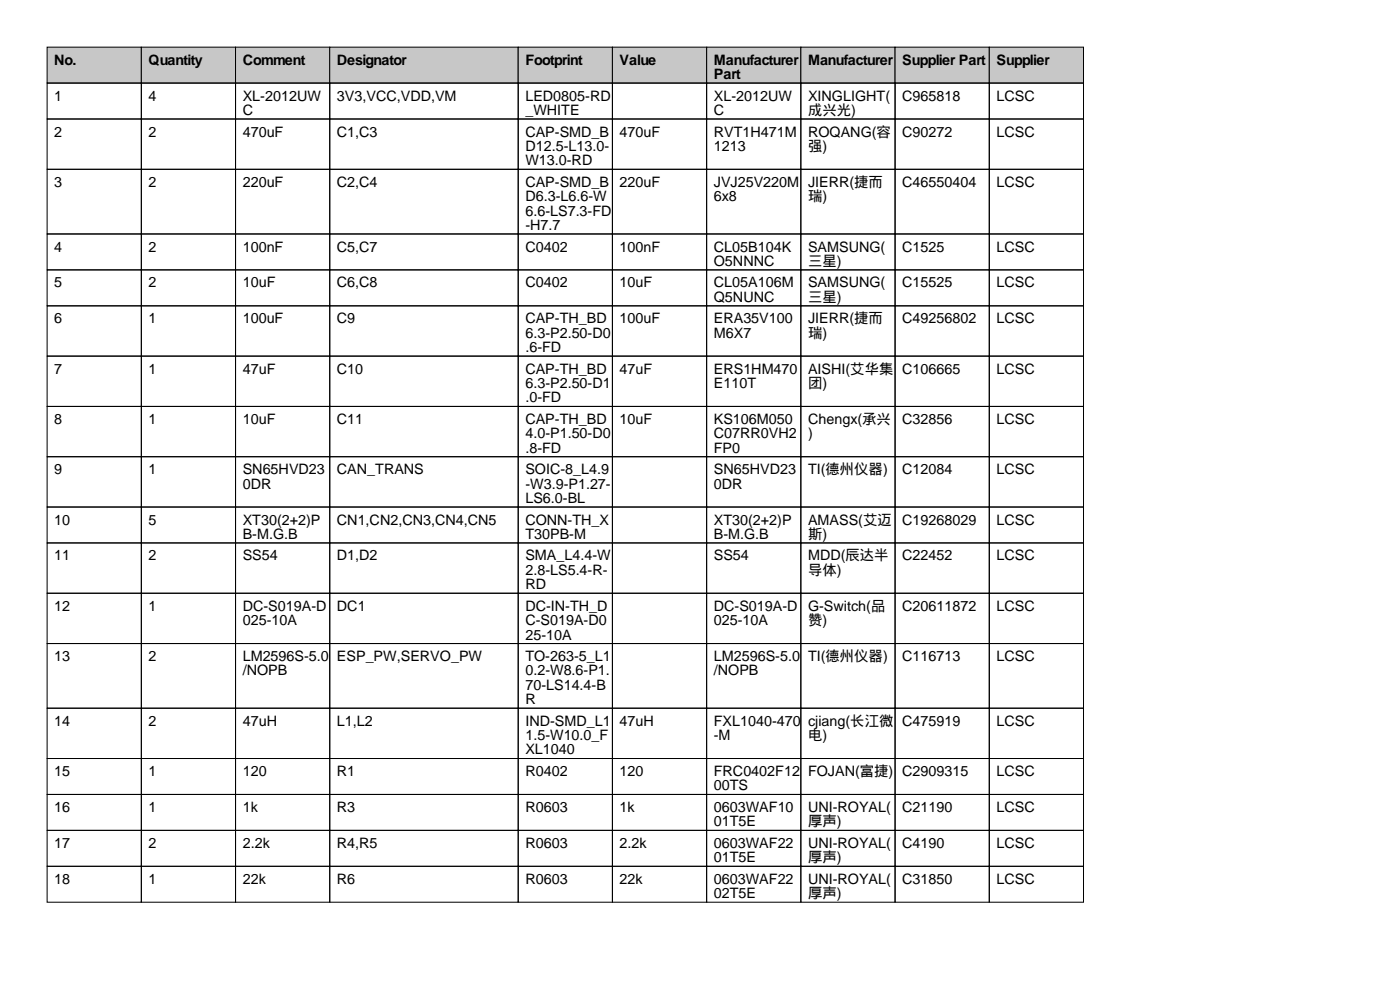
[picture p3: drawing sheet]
<svg xmlns="http://www.w3.org/2000/svg" width="297mm" height="210mm" viewBox="0 0 297 210" stroke-linecap="round" stroke-linejoin="round" font-family="sans-serif">
<defs><g id="words">
<g font-size="3">
<text x="11.5" y="13.7">No.</text>
<text x="31.5" y="13.7">Quantity</text>
<text x="51.5" y="13.7">Comment</text>
<text x="71.5" y="13.7">Designator</text>
<text x="111.5" y="13.7">Footprint</text>
<text x="131.5" y="13.7">Value</text>
<text x="151.5" y="13.7">Manufacturer</text>
<text x="151.5" y="16.8">Part</text>
<text x="171.5" y="13.7">Manufacturer</text>
<text x="191.5" y="13.7">Supplier Part</text>
<text x="211.5" y="13.7">Supplier</text>
<text x="11.5" y="21.3">1</text>
<text x="31.5" y="21.3">4</text>
<text x="51.5" y="21.3">XL-2012UW</text>
<text x="71.5" y="21.3">3V3,VCC,VDD,VM</text>
<text x="111.5" y="21.3">LED0805-RD</text>
<text x="151.5" y="21.3">XL-2012UW</text>
<text x="171.5" y="21.3">XINGLIGHT(</text>
<text x="191.5" y="21.3">C965818</text>
<text x="211.5" y="21.3">LCSC</text>
<text x="11.5" y="29">2</text>
<text x="31.5" y="29">2</text>
<text x="51.5" y="24.4">C</text>
<text x="51.5" y="29">470uF</text>
<text x="71.5" y="29">C1,C3</text>
<text x="111.5" y="24.4">_WHITE</text>
<text x="111.5" y="29">CAP-SMD_B</text>
<text x="131.5" y="29">470uF</text>
<text x="151.5" y="24.4">C</text>
<text x="151.5" y="29">RVT1H471M</text>
<text x="171.5" y="24.4">成兴光)</text>
<text x="171.5" y="29">ROQANG(容</text>
<text x="191.5" y="29">C90272</text>
<text x="211.5" y="29">LCSC</text>
<text x="111.5" y="32">D12.5-L13.0-</text>
<text x="111.5" y="35.1">W13.0-RD</text>
<text x="151.5" y="32">1213</text>
<text x="171.5" y="32">强)</text>
<text x="11.5" y="39.6">3</text>
<text x="31.5" y="39.6">2</text>
<text x="51.5" y="39.6">220uF</text>
<text x="71.5" y="39.6">C2,C4</text>
<text x="111.5" y="39.6">CAP-SMD_B</text>
<text x="131.5" y="39.6">220uF</text>
<text x="151.5" y="39.6">JVJ25V220M</text>
<text x="171.5" y="39.6">JIERR(捷而</text>
<text x="191.5" y="39.6">C46550404</text>
<text x="211.5" y="39.6">LCSC</text>
<text x="111.5" y="42.7">D6.3-L6.6-W</text>
<text x="111.5" y="45.7">6.6-LS7.3-FD</text>
<text x="151.5" y="42.7">6x8</text>
<text x="171.5" y="42.7">瑞)</text>
<text x="11.5" y="53.3">4</text>
<text x="31.5" y="53.3">2</text>
<text x="51.5" y="53.3">100nF</text>
<text x="71.5" y="53.3">C5,C7</text>
<text x="111.5" y="48.8">-H7.7</text>
<text x="111.5" y="53.3">C0402</text>
<text x="131.5" y="53.3">100nF</text>
<text x="151.5" y="53.3">CL05B104K</text>
<text x="171.5" y="53.3">SAMSUNG(</text>
<text x="191.5" y="53.3">C1525</text>
<text x="211.5" y="53.3">LCSC</text>
<text x="151.5" y="56.4">O5NNNC</text>
<text x="171.5" y="56.4">三星)</text>
<text x="11.5" y="61">5</text>
<text x="31.5" y="61">2</text>
<text x="51.5" y="61">10uF</text>
<text x="71.5" y="61">C6,C8</text>
<text x="111.5" y="61">C0402</text>
<text x="131.5" y="61">10uF</text>
<text x="151.5" y="61">CL05A106M</text>
<text x="151.5" y="64">Q5NUNC</text>
<text x="171.5" y="61">SAMSUNG(</text>
<text x="171.5" y="64">三星)</text>
<text x="191.5" y="61">C15525</text>
<text x="211.5" y="61">LCSC</text>
<text x="11.5" y="68.6">6</text>
<text x="31.5" y="68.6">1</text>
<text x="51.5" y="68.6">100uF</text>
<text x="71.5" y="68.6">C9</text>
<text x="111.5" y="68.6">CAP-TH_BD</text>
<text x="111.5" y="71.6">6.3-P2.50-D0</text>
<text x="131.5" y="68.6">100uF</text>
<text x="151.5" y="68.6">ERA35V100</text>
<text x="151.5" y="71.6">M6X7</text>
<text x="171.5" y="68.6">JIERR(捷而</text>
<text x="171.5" y="71.6">瑞)</text>
<text x="191.5" y="68.6">C49256802</text>
<text x="211.5" y="68.6">LCSC</text>
<text x="111.5" y="74.7">.6-FD</text>
<text x="11.5" y="79.3">7</text>
<text x="31.5" y="79.3">1</text>
<text x="51.5" y="79.3">47uF</text>
<text x="71.5" y="79.3">C10</text>
<text x="111.5" y="79.3">CAP-TH_BD</text>
<text x="111.5" y="82.3">6.3-P2.50-D1</text>
<text x="131.5" y="79.3">47uF</text>
<text x="151.5" y="79.3">ERS1HM470</text>
<text x="151.5" y="82.3">E110T</text>
<text x="171.5" y="79.3">AISHI(艾华集</text>
<text x="171.5" y="82.3">团)</text>
<text x="191.5" y="79.3">C106665</text>
<text x="211.5" y="79.3">LCSC</text>
<text x="11.5" y="89.9">8</text>
<text x="31.5" y="89.9">1</text>
<text x="51.5" y="89.9">10uF</text>
<text x="71.5" y="89.9">C11</text>
<text x="111.5" y="85.3">.0-FD</text>
<text x="111.5" y="89.9">CAP-TH_BD</text>
<text x="131.5" y="89.9">10uF</text>
<text x="151.5" y="89.9">KS106M050</text>
<text x="171.5" y="89.9">Chengx(承兴</text>
<text x="191.5" y="89.9">C32856</text>
<text x="211.5" y="89.9">LCSC</text>
<text x="111.5" y="93">4.0-P1.50-D0</text>
<text x="151.5" y="93">C07RR0VH2</text>
<text x="171.5" y="93">)</text>
<text x="11.5" y="100.6">9</text>
<text x="31.5" y="100.6">1</text>
<text x="51.5" y="100.6">SN65HVD23</text>
<text x="71.5" y="100.6">CAN_TRANS</text>
<text x="111.5" y="96">.8-FD</text>
<text x="111.5" y="100.6">SOIC-8_L4.9</text>
<text x="151.5" y="96">FP0</text>
<text x="151.5" y="100.6">SN65HVD23</text>
<text x="171.5" y="100.6">TI(德州仪器)</text>
<text x="191.5" y="100.6">C12084</text>
<text x="211.5" y="100.6">LCSC</text>
<text x="51.5" y="103.6">0DR</text>
<text x="111.5" y="103.6">-W3.9-P1.27-</text>
<text x="111.5" y="106.7">LS6.0-BL</text>
<text x="151.5" y="103.6">0DR</text>
<text x="11.5" y="111.3">10</text>
<text x="31.5" y="111.3">5</text>
<text x="51.5" y="111.3">XT30(2+2)P</text>
<text x="71.5" y="111.3">CN1,CN2,CN3,CN4,CN5</text>
<text x="111.5" y="111.3">CONN-TH_X</text>
<text x="151.5" y="111.3">XT30(2+2)P</text>
<text x="171.5" y="111.3">AMASS(艾迈</text>
<text x="191.5" y="111.3">C19268029</text>
<text x="211.5" y="111.3">LCSC</text>
<text x="11.5" y="118.9">11</text>
<text x="31.5" y="118.9">2</text>
<text x="51.5" y="114.3">B-M.G.B</text>
<text x="51.5" y="118.9">SS54</text>
<text x="71.5" y="118.9">D1,D2</text>
<text x="111.5" y="114.3">T30PB-M</text>
<text x="111.5" y="118.9">SMA_L4.4-W</text>
<text x="151.5" y="114.3">B-M.G.B</text>
<text x="151.5" y="118.9">SS54</text>
<text x="171.5" y="114.3">斯)</text>
<text x="171.5" y="118.9">MDD(辰达半</text>
<text x="191.5" y="118.9">C22452</text>
<text x="211.5" y="118.9">LCSC</text>
<text x="111.5" y="121.9">2.8-LS5.4-R-</text>
<text x="111.5" y="125">RD</text>
<text x="171.5" y="121.9">导体)</text>
<text x="11.5" y="129.5">12</text>
<text x="31.5" y="129.5">1</text>
<text x="51.5" y="129.5">DC-S019A-D</text>
<text x="71.5" y="129.5">DC1</text>
<text x="111.5" y="129.5">DC-IN-TH_D</text>
<text x="151.5" y="129.5">DC-S019A-D</text>
<text x="171.5" y="129.5">G-Switch(品</text>
<text x="191.5" y="129.5">C20611872</text>
<text x="211.5" y="129.5">LCSC</text>
<text x="51.5" y="132.6">025-10A</text>
<text x="111.5" y="132.6">C-S019A-D0</text>
<text x="111.5" y="135.6">25-10A</text>
<text x="151.5" y="132.6">025-10A</text>
<text x="171.5" y="132.6">赞)</text>
<text x="11.5" y="140.2">13</text>
<text x="31.5" y="140.2">2</text>
<text x="51.5" y="140.2">LM2596S-5.0</text>
<text x="51.5" y="143.3">/NOPB</text>
<text x="71.5" y="140.2">ESP_PW,SERVO_PW</text>
<text x="111.5" y="140.2">TO-263-5_L1</text>
<text x="111.5" y="143.3">0.2-W8.6-P1.</text>
<text x="151.5" y="140.2">LM2596S-5.0</text>
<text x="151.5" y="143.3">/NOPB</text>
<text x="171.5" y="140.2">TI(德州仪器)</text>
<text x="191.5" y="140.2">C116713</text>
<text x="211.5" y="140.2">LCSC</text>
<text x="111.5" y="146.3">70-LS14.4-B</text>
<text x="111.5" y="149.4">R</text>
<text x="11.5" y="153.9">14</text>
<text x="31.5" y="153.9">2</text>
<text x="51.5" y="153.9">47uH</text>
<text x="71.5" y="153.9">L1,L2</text>
<text x="111.5" y="153.9">IND-SMD_L1</text>
<text x="131.5" y="153.9">47uH</text>
<text x="151.5" y="153.9">FXL1040-470</text>
<text x="171.5" y="153.9">cjiang(长江微</text>
<text x="191.5" y="153.9">C475919</text>
<text x="211.5" y="153.9">LCSC</text>
<text x="111.5" y="157">1.5-W10.0_F</text>
<text x="111.5" y="160">XL1040</text>
<text x="151.5" y="157">-M</text>
<text x="171.5" y="157">电)</text>
<text x="11.5" y="164.6">15</text>
<text x="31.5" y="164.6">1</text>
<text x="51.5" y="164.6">120</text>
<text x="71.5" y="164.6">R1</text>
<text x="111.5" y="164.6">R0402</text>
<text x="131.5" y="164.6">120</text>
<text x="151.5" y="164.6">FRC0402F12</text>
<text x="151.5" y="167.6">00TS</text>
<text x="171.5" y="164.6">FOJAN(富捷)</text>
<text x="191.5" y="164.6">C2909315</text>
<text x="211.5" y="164.6">LCSC</text>
<text x="11.5" y="172.2">16</text>
<text x="31.5" y="172.2">1</text>
<text x="51.5" y="172.2">1k</text>
<text x="71.5" y="172.2">R3</text>
<text x="111.5" y="172.2">R0603</text>
<text x="131.5" y="172.2">1k</text>
<text x="151.5" y="172.2">0603WAF10</text>
<text x="171.5" y="172.2">UNI-ROYAL(</text>
<text x="191.5" y="172.2">C21190</text>
<text x="211.5" y="172.2">LCSC</text>
<text x="11.5" y="179.8">17</text>
<text x="31.5" y="179.8">2</text>
<text x="51.5" y="179.8">2.2k</text>
<text x="71.5" y="179.8">R4,R5</text>
<text x="111.5" y="179.8">R0603</text>
<text x="131.5" y="179.8">2.2k</text>
<text x="151.5" y="175.3">01T5E</text>
<text x="151.5" y="179.8">0603WAF22</text>
<text x="171.5" y="175.3">厚声)</text>
<text x="171.5" y="179.8">UNI-ROYAL(</text>
<text x="191.5" y="179.8">C4190</text>
<text x="211.5" y="179.8">LCSC</text>
<text x="151.5" y="182.9">01T5E</text>
<text x="171.5" y="182.9">厚声)</text>
<text x="11.5" y="187.5">18</text>
<text x="31.5" y="187.5">1</text>
<text x="51.5" y="187.5">22k</text>
<text x="71.5" y="187.5">R6</text>
<text x="111.5" y="187.5">R0603</text>
<text x="131.5" y="187.5">22k</text>
<text x="151.5" y="187.5">0603WAF22</text>
<text x="151.5" y="190.5">02T5E</text>
<text x="171.5" y="187.5">UNI-ROYAL(</text>
<text x="171.5" y="190.5">厚声)</text>
<text x="191.5" y="187.5">C31850</text>
<text x="211.5" y="187.5">LCSC</text>
</g>
</g></defs>
<g fill="#c7c7c7" stroke="#000" stroke-width=".21">
<path d="M10 10h20v7.6h-20z"/>
<path d="M30 10h20v7.6h-20z"/>
<path d="M50 10h20v7.6h-20z"/>
<path d="M70 10h40v7.6h-40z"/>
<path d="M110 10h20v7.6h-20z"/>
<path d="M130 10h20v7.6h-20z"/>
<path d="M150 10h20v7.6h-20z"/>
<path d="M170 10h20v7.6h-20z"/>
<path d="M190 10h20v7.6h-20z"/>
<path d="M210 10h20v7.6h-20z"/>
</g>
<g fill="none" stroke="#000" stroke-width=".21">
<path d="M10 17.6h20v7.6h-20zM30 17.6h20v7.6h-20zM50 17.6h20v7.6h-20zM70 17.6h40v7.6h-40zM110 17.6h20v7.6h-20zM130 17.6h20v7.6h-20zM150 17.6h20v7.6h-20zM170 17.6h20v7.6h-20zM190 17.6h20v7.6h-20zM210 17.6h20v7.6h-20zM10 25.2h20v10.7h-20zM10 35.9h20v13.7h-20z"/>
<path d="M30 25.2h20v10.7h-20zM30 35.9h20v13.7h-20zM50 25.2h20v10.7h-20zM50 35.9h20v13.7h-20zM70 25.2h40v10.7h-40zM70 35.9h40v13.7h-40zM110 25.2h20v10.7h-20zM110 35.9h20v13.7h-20zM130 25.2h20v10.7h-20zM130 35.9h20v13.7h-20zM150 25.2h20v10.7h-20zM150 35.9h20v13.7h-20z"/>
<path d="M170 25.2h20v10.7h-20zM170 35.9h20v13.7h-20zM190 25.2h20v10.7h-20zM190 35.9h20v13.7h-20zM210 25.2h20v10.7h-20zM210 35.9h20v13.7h-20zM10 49.6h20v7.6h-20zM10 57.2h20v7.7h-20zM30 49.6h20v7.6h-20zM30 57.2h20v7.7h-20zM50 49.6h20v7.6h-20zM50 57.2h20v7.7h-20z"/>
<path d="M70 49.6h40v7.6h-40zM70 57.2h40v7.7h-40zM110 49.6h20v7.6h-20zM110 57.2h20v7.7h-20zM130 49.6h20v7.6h-20zM130 57.2h20v7.7h-20zM150 49.6h20v7.6h-20zM150 57.2h20v7.7h-20zM170 49.6h20v7.6h-20zM170 57.2h20v7.7h-20zM190 49.6h20v7.6h-20zM190 57.2h20v7.7h-20z"/>
<path d="M210 49.6h20v7.6h-20zM210 57.2h20v7.7h-20zM10 64.9h20v10.6h-20zM10 75.5h20v10.7h-20zM30 64.9h20v10.6h-20zM30 75.5h20v10.7h-20zM50 64.9h20v10.6h-20zM50 75.5h20v10.7h-20zM70 64.9h40v10.6h-40zM70 75.5h40v10.7h-40zM110 64.9h20v10.6h-20zM110 75.5h20v10.7h-20z"/>
<path d="M130 64.9h20v10.6h-20zM130 75.5h20v10.7h-20zM150 64.9h20v10.6h-20zM150 75.5h20v10.7h-20zM170 64.9h20v10.6h-20zM170 75.5h20v10.7h-20zM190 64.9h20v10.6h-20zM190 75.5h20v10.7h-20zM210 64.9h20v10.6h-20zM210 75.5h20v10.7h-20zM10 86.2h20v10.7h-20zM10 96.9h20v10.6h-20z"/>
<path d="M30 86.2h20v10.7h-20zM30 96.9h20v10.6h-20zM50 86.2h20v10.7h-20zM50 96.9h20v10.6h-20zM70 86.2h40v10.7h-40zM70 96.9h40v10.6h-40zM110 86.2h20v10.7h-20zM110 96.9h20v10.6h-20zM130 86.2h20v10.7h-20zM130 96.9h20v10.6h-20zM150 86.2h20v10.7h-20zM150 96.9h20v10.6h-20z"/>
<path d="M170 86.2h20v10.7h-20zM170 96.9h20v10.6h-20zM190 86.2h20v10.7h-20zM190 96.9h20v10.6h-20zM210 86.2h20v10.7h-20zM210 96.9h20v10.6h-20zM10 107.5h20v7.7h-20zM10 115.2h20v10.6h-20zM30 107.5h20v7.7h-20zM30 115.2h20v10.6h-20zM50 107.5h20v7.7h-20zM50 115.2h20v10.6h-20z"/>
<path d="M70 107.5h40v7.7h-40zM70 115.2h40v10.6h-40zM110 107.5h20v7.7h-20zM110 115.2h20v10.6h-20zM130 107.5h20v7.7h-20zM130 115.2h20v10.6h-20zM150 107.5h20v7.7h-20zM150 115.2h20v10.6h-20zM170 107.5h20v7.7h-20zM170 115.2h20v10.6h-20zM190 107.5h20v7.7h-20zM190 115.2h20v10.6h-20z"/>
<path d="M210 107.5h20v7.7h-20zM210 115.2h20v10.6h-20zM10 125.8h20v10.7h-20zM10 136.5h20v13.7h-20zM30 125.8h20v10.7h-20zM30 136.5h20v13.7h-20zM50 125.8h20v10.7h-20zM50 136.5h20v13.7h-20zM70 125.8h40v10.7h-40zM70 136.5h40v13.7h-40zM110 125.8h20v10.7h-20zM110 136.5h20v13.7h-20z"/>
<path d="M130 125.8h20v10.7h-20zM130 136.5h20v13.7h-20zM150 125.8h20v10.7h-20zM150 136.5h20v13.7h-20zM170 125.8h20v10.7h-20zM170 136.5h20v13.7h-20zM190 125.8h20v10.7h-20zM190 136.5h20v13.7h-20zM210 125.8h20v10.7h-20zM210 136.5h20v13.7h-20zM10 150.2h20v10.7h-20zM30 150.2h20v10.7h-20z"/>
<path d="M50 150.2h20v10.7h-20zM70 150.2h40v10.7h-40zM110 150.2h20v10.7h-20zM130 150.2h20v10.7h-20zM150 150.2h20v10.7h-20zM170 150.2h20v10.7h-20zM190 150.2h20v10.7h-20zM210 150.2h20v10.7h-20zM10 160.9h20v7.6h-20zM10 168.5h20v7.6h-20zM10 176.1h20v7.6h-20zM30 160.9h20v7.6h-20z"/>
<path d="M30 168.5h20v7.6h-20zM30 176.1h20v7.6h-20zM50 160.9h20v7.6h-20zM50 168.5h20v7.6h-20zM50 176.1h20v7.6h-20zM70 160.9h40v7.6h-40zM70 168.5h40v7.6h-40zM70 176.1h40v7.6h-40zM110 160.9h20v7.6h-20zM110 168.5h20v7.6h-20zM110 176.1h20v7.6h-20zM130 160.9h20v7.6h-20z"/>
<path d="M130 168.5h20v7.6h-20zM130 176.1h20v7.6h-20zM150 160.9h20v7.6h-20zM150 168.5h20v7.6h-20zM150 176.1h20v7.6h-20zM170 160.9h20v7.6h-20zM170 168.5h20v7.6h-20zM170 176.1h20v7.6h-20zM190 160.9h20v7.6h-20zM190 168.5h20v7.6h-20zM190 176.1h20v7.6h-20zM210 160.9h20v7.6h-20z"/>
<path d="M210 168.5h20v7.6h-20zM210 176.1h20v7.6h-20zM10 183.7h20v7.7h-20zM30 183.7h20v7.7h-20zM50 183.7h20v7.7h-20zM70 183.7h40v7.7h-40zM110 183.7h20v7.7h-20zM130 183.7h20v7.7h-20zM150 183.7h20v7.7h-20zM170 183.7h20v7.7h-20zM190 183.7h20v7.7h-20zM210 183.7h20v7.7h-20z"/>
</g>
<use href="#words"/>
</svg>
